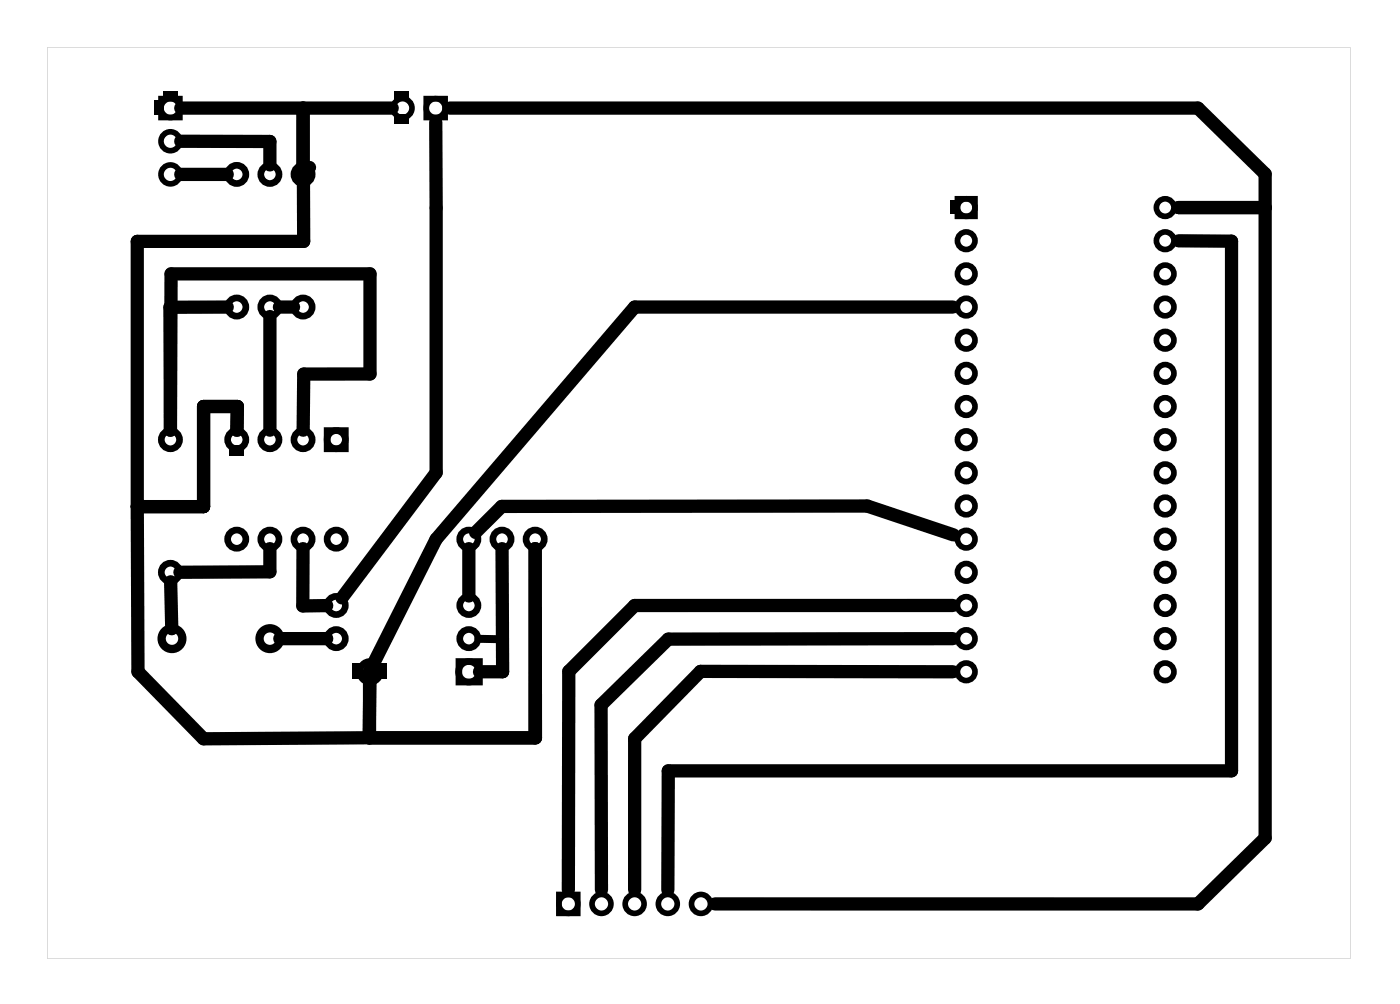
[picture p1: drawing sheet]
<svg xmlns="http://www.w3.org/2000/svg" width="107mm" height="77mm" viewBox="0 0 107 77" stroke-linecap="round" stroke-linejoin="round" font-family="sans-serif">
<g fill="#000">
<path d="M11.8 7.7h.7v1.1h-.7zM12.5 7h1.1v.8h-1.1zM30.2 7h1.1v.8h-1.1zM30.2 8.7h1.1v.8h-1.1zM72.8 15.3h.7v1.1h-.7zM17.6 34.1h1.1v.8h-1.1zM27 50.8h.7v1.2h-.7zM28.8 50.8h.9v1.2h-.9z"/>
<path d="M3.6 3.6h99.8v69.8h-99.8zM3.6 3.6v69.8h99.8v-69.8z"/>
</g>
<g fill="none" stroke="#000" stroke-width=".63" stroke-linecap="butt">
<circle cx="13.2" cy="48.9" r=".79"/>
<circle cx="20.7" cy="48.9" r=".79"/>
</g>
<g fill="none" stroke="#000" stroke-width=".51">
<path d="M25.1 33h1.4v1.4h-1.4zM35.2 50.7h1.5v1.5h-1.5z"/>
<circle cx="18.1" cy="13.4" r=".7"/>
<circle cx="20.7" cy="13.4" r=".7"/>
<circle cx="23.2" cy="13.4" r=".7"/>
<circle cx="13.1" cy="33.7" r=".7"/>
<circle cx="18.1" cy="33.7" r=".7"/>
<circle cx="18.1" cy="23.5" r=".7"/>
<circle cx="20.7" cy="33.7" r=".7"/>
<circle cx="20.7" cy="23.5" r=".7"/>
<circle cx="23.2" cy="23.5" r=".7"/>
<circle cx="23.2" cy="33.7" r=".7"/>
<circle cx="25.8" cy="33.7" r=".7"/>
<circle cx="13.1" cy="43.8" r=".7"/>
<circle cx="18.1" cy="41.3" r=".7"/>
<circle cx="20.7" cy="41.3" r=".7"/>
<circle cx="23.2" cy="41.3" r=".7"/>
<circle cx="25.8" cy="41.3" r=".7"/>
<circle cx="25.8" cy="46.4" r=".7"/>
<circle cx="25.8" cy="48.9" r=".7"/>
<circle cx="28.3" cy="51.5" r=".79"/>
<circle cx="35.9" cy="41.3" r=".7"/>
<circle cx="35.9" cy="46.4" r=".7"/>
<circle cx="35.9" cy="48.9" r=".7"/>
<circle cx="35.9" cy="51.5" r=".79"/>
<circle cx="38.5" cy="41.3" r=".7"/>
<circle cx="41" cy="41.3" r=".7"/>
</g>
<g fill="none" stroke="#000" stroke-width=".43">
<path d="M12.3 7.6h1.5v1.4h-1.5zM32.7 7.6h1.4v1.4h-1.4zM73.3 15.2h1.4v1.4h-1.4zM42.8 68.5h1.5v1.5h-1.5z"/>
<circle cx="13.1" cy="13.4" r=".72"/>
<circle cx="13.1" cy="8.3" r=".72"/>
<circle cx="13.1" cy="10.8" r=".72"/>
<circle cx="30.8" cy="8.3" r=".72"/>
<circle cx="33.4" cy="8.3" r=".72"/>
<circle cx="74" cy="15.9" r=".67"/>
<circle cx="74" cy="18.4" r=".67"/>
<circle cx="89.3" cy="15.9" r=".67"/>
<circle cx="89.3" cy="18.4" r=".67"/>
<circle cx="74" cy="38.8" r=".67"/>
<circle cx="74" cy="36.2" r=".67"/>
<circle cx="74" cy="33.7" r=".67"/>
<circle cx="74" cy="26.1" r=".67"/>
<circle cx="74" cy="31.1" r=".67"/>
<circle cx="74" cy="28.6" r=".67"/>
<circle cx="74" cy="23.5" r=".67"/>
<circle cx="74" cy="21" r=".67"/>
<circle cx="89.3" cy="36.2" r=".67"/>
<circle cx="89.3" cy="38.8" r=".67"/>
<circle cx="89.3" cy="33.7" r=".67"/>
<circle cx="89.3" cy="26.1" r=".67"/>
<circle cx="89.3" cy="28.6" r=".67"/>
<circle cx="89.3" cy="31.1" r=".67"/>
<circle cx="89.3" cy="23.5" r=".67"/>
<circle cx="89.3" cy="21" r=".67"/>
<circle cx="74" cy="43.8" r=".67"/>
<circle cx="74" cy="51.5" r=".67"/>
<circle cx="74" cy="41.3" r=".67"/>
<circle cx="74" cy="46.4" r=".67"/>
<circle cx="74" cy="48.9" r=".67"/>
<circle cx="89.3" cy="48.9" r=".67"/>
<circle cx="89.3" cy="46.4" r=".67"/>
<circle cx="89.3" cy="51.5" r=".67"/>
<circle cx="89.3" cy="43.8" r=".67"/>
<circle cx="89.3" cy="41.3" r=".67"/>
<circle cx="43.5" cy="69.2" r=".72"/>
<circle cx="46.1" cy="69.2" r=".72"/>
<circle cx="48.6" cy="69.2" r=".72"/>
<circle cx="51.2" cy="69.2" r=".72"/>
<circle cx="53.7" cy="69.2" r=".72"/>
</g>
<g fill="none" stroke="#000" stroke-width="1">
<path d="M13.8 10.8h6.9v1.8M13.8 13.4h3.6M13.8 8.3h16.2M23.2 8.3v4.3M23.7 12.8l-.5 .5 .1 5.2h-12.8v20.3M33.4 9.4v26.8l-7.2 9.6M34.4 8.3h57.4l5.1 5v50.9l-5.1 5h-37M90.3 18.4l4 .1v40.5h-43.1v9.2M90.3 15.9h6.6M10.5 38.8l.1 12.7 5 5.1 12.7-.1M17.4 23.5h-4.4l.1 9.5v-12h15.2v7.6l-5 .1-.1 4.3M18.1 33l.1-1.9h-2.6v7.7h-5.1"/>
<path d="M20.7 24.2v8.8M21.4 23.5h1.1M73 23.5h-24.4l-15.2 17.8-5.1 10.1v5.1M13.1 44.6l.1 3.6M20.7 42v1.8h-6.9M21.4 48.9h3.6M23.2 42v4.4h1.8M28.3 52.3v4.2M35.9 42v3.7M36.4 40.8l2-2h28l6.6 2.2M38.5 42v9.5h-1.8M41 42v14.5"/>
<path d="M41 42v14.5h-12.7M73 46.4h-24.4l-5 5-.1 16.8M73 48.9l-21.8 .1-5.2 5 .1 14.2M73 51.5l-19.3-.1-5.1 5.2v11.6"/>
</g>
<path d="M38.5 42v9.5v-2.5l-1.9-.1" fill="none" stroke="#000" stroke-width=".61"/>
</svg>
